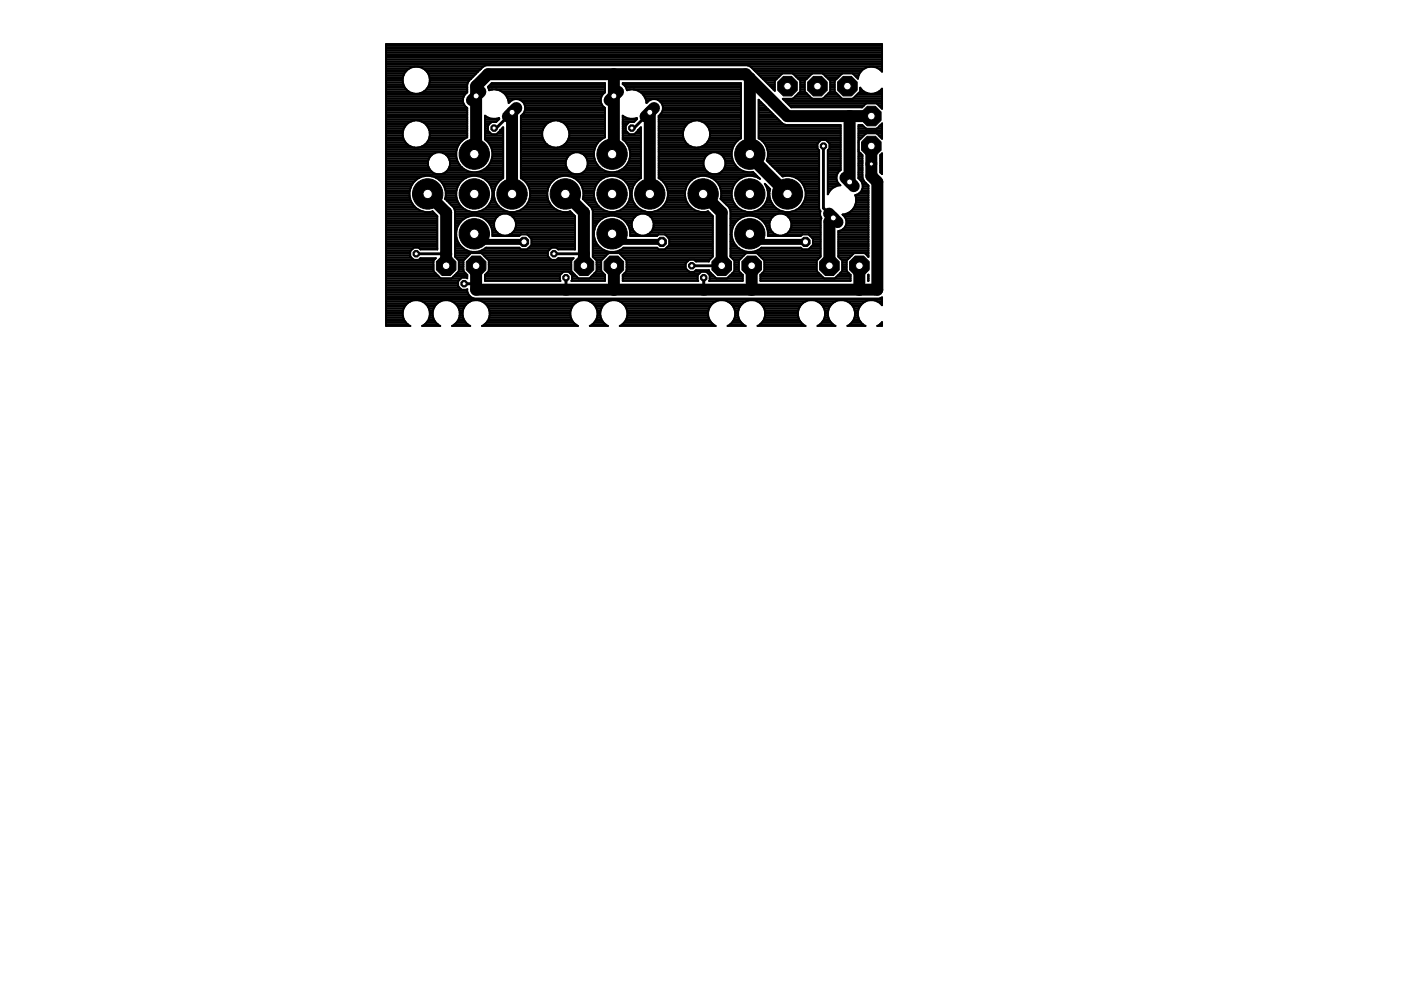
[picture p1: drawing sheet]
<svg xmlns="http://www.w3.org/2000/svg" width="297mm" height="210mm" viewBox="0 0 297 210" stroke-linecap="round" stroke-linejoin="round" font-family="sans-serif">
<g fill="none" stroke="#000" stroke-width="2.5">
<path d="M130.2 15.7v16.6l-.4 .4M159 16.6l-.9-.9h-54.6l-2.6 2.6v14l-.3 .4M159 16.6v16.5l8 8M159 16.6l8 8h17.7M108.6 23.8v17.3M137.8 23.8v17.3M180.1 24.6v14M184.7 31v6.3l1.3 1.3v22.8h-85.1v-5.1M90.7 41.1l3.9 3.9v11.3M119.9 41.1l3.9 3.9v11.3M130.2 56.3v5.1M149.1 41.1l3.9 3.9v11.3"/>
<path d="M159.4 56.3v5.1M176.7 46.2l-.8 .8v9.3M182.2 56.3v5.1"/>
</g>
<path d="M100.6 49.6l1.7 1.7h8.8M129.8 49.6l1.7 1.7h8.8M159 49.6l1.7 1.7h10.1" fill="none" stroke="#000" stroke-width="1.3"/>
<path d="M108.6 23.8l-3.4 3.4h-.4M137.8 23.8l-3.4 3.4h-.4M174.6 31v13.1l2.1 2.1M88.2 53.8h6.4M100.9 56.3v3.9h-2.5M117.5 53.8h6.3M120 58.9v2.5M146.7 56.3h6.3M149.2 58.9v2.5" fill="none" stroke="#000" stroke-width=".61"/>
<g fill="none" stroke="#000" stroke-width=".42">
<path d="M81.9 19h4.3M81.9 19.7h5.5M81.9 19.4h4.7M81.9 18.6h4M81.9 18.2h3.8M81.9 17.9h3.6M81.9 17.5h3.5M81.9 17.1h3.5M81.9 16.7h3.5M81.9 16.4h3.5M81.9 16h3.7M81.9 15.6h3.8"/>
<path d="M81.9 15.2h4.1M81.9 14.9h4.4M81.9 14.5h4.9M81.9 14.1h20.6M81.9 13.7h105.1M81.9 13.4h105.1M81.9 13h105.1M81.9 12.6h105.1M81.9 12.2h105.1M81.9 11.9h105.1M81.9 11.5h105.1M81.9 11.1h105.1"/>
<path d="M81.9 10.8h105.1M81.9 10.4h105.1M81.9 10h105.1M81.9 9.6h105.1M86 15.2a2.9 2.9 0 0 0 .3 3.9 2.9 2.9 0 0 0 3.9 0 2.9 2.9 0 0 0 .4-3.9M86 15.2a2.9 2.9 0 0 1 4.6 0M89.1 19.7h9.8M89.6 14.5h12.5M89.9 19.4h9.2M90.2 14.9h11.5M90.3 19h8.8M90.6 15.2h10.7"/>
<path d="M90.6 18.6h8.5M90.8 15.6h10.1M90.8 18.2h8.3M91 16h9.6M91 17.9h8.1M91.1 16.4h9.1M91.1 17.5h8.1M91.1 17.1h8.3M91.1 16.7h8.7M99.1 17.9l.3-.7 3-3.1 .7-.3h55.4l.7 .3 5.1 5.2v-2.2l1.6-1.5h2.2l1.6 1.5v2.3l-1.6 1.6h-2.1l1.7 1.7h15.1l.8-.8h2.3l1.1 1.2v-4.3a2.84 2.84 0 0 1-4.6-.2M99.1 17.9v1.7l-.7 .6-.2 .7v.7M99.9 16.7h.1"/>
<path d="M101.9 14.7h.1M103.5 18.6h24.8M103.6 18.2h24.7M103.7 19h.6M104 17.9h24.3M105.2 19h23.1M106.3 19.4h22M106.8 19.7h21.3M132.1 17.9l-.1-.3h25.1v11.7a3.8 3.8 0 0 0-1.8 4.7 3.8 3.8 0 0 0 4.4 2.5l1.4 1.4a3.9 3.9 0 0 0-5.9 2.4 3.9 3.9 0 0 0 4.5 4.6 3.9 3.9 0 0 0 2.5-5.9l1.1 1.1a3.9 3.9 0 0 0 4.9 4.7 3.9 3.9 0 0 0 1.1-6.7M132.1 17.9l.6 .5 .2 .7a3.1 3.1 0 0 1 4.2 2.7 1.92 1.92 0 0 1 3-.2 1.92 1.92 0 0 1-.4 3M132.1 17.9h25M132.5 18.2h24.6"/>
<path d="M132.7 18.6h24.4M132.9 19h.6M134.4 19h22.7M135.5 19.4h21.6M136 19.7h21.1M159.1 14.1h27.9M159.5 14.5h23.8M159.9 14.9h22.9M160 15h.1M160.3 15.2h22.2M160.6 15.6h5.2M161 16h4.4"/>
<path d="M161.4 16.4h3.7M161.8 16.7h2.9M162.1 17.1h2.2M162.5 17.5h1.8M162.9 17.9h1.4M163.3 18.2h1M163.6 18.6h.7M164 19h.3M168.1 15.6h4.1M168.5 16h3.3M168.9 16.4h2.5M169.2 16.7h1.8"/>
<path d="M169.3 19.7h1.7M169.6 17.1h1.1M169.7 19h.9M169.7 19.4h.9M169.7 18.6h.9M169.7 18.2h.9M169.7 17.9h.9M169.7 17.5h.9M174.5 15.6h4M174.9 16h3.2M175.2 16.4h2.6M175.6 16.7h1.8"/>
<path d="M175.7 19.7h1.6M176 17.1h1M176 19h1M176 19.4h1M176 18.6h1M176 18.2h1M176 17.9h1M176 17.5h1M180.8 15.6h1.4M181.2 16h.9M181.6 16.4h.3M182 19.7h1.9"/>
<path d="M182.4 19h.3M182.4 19.4h.7M182.4 18.6h.1M182.5 15.2a2.89 2.89 0 0 1 4.5 0v-5.9h-105.1v59.8h5.1l-.5-.3M182.5 15.2l-.4 .7-.2 .8-1.1-1.1h-2.2l-1.6 1.5v2.3l1.6 1.6h2.2l1.6-1.6v-.8M185.6 19.7h1.4M186.1 14.5h.9M186.4 19.4h.6M186.7 14.9h.3M186.8 19h.2M81.9 26.5h4.2M81.9 22.7h17"/>
<path d="M81.9 37.3h8.1M81.9 37h24.8M81.9 40h5.1M81.9 39.6h5.2M81.9 39.2h5.5M81.9 38.8h5.7M81.9 38.5h6M81.9 38.1h6.4M81.9 37.7h7M81.9 36.6h9.9M81.9 36.2h9.5M81.9 35.8h9.2"/>
<path d="M81.9 35.5h9M81.9 35.1h8.9M81.9 34.7h8.8M81.9 34.3h8.8M81.9 34h8.9M81.9 33.6h9.1M81.9 33.2h9.3M81.9 32.9h9.7M81.9 32.5h10.3M81.9 32.1h14.9M81.9 31.7h15M81.9 31.3h15"/>
<path d="M81.9 31h5M81.9 30.6h4.5M81.9 30.2h4.1M81.9 29.8h3.9M81.9 29.5h3.7M81.9 29.1h3.5M81.9 28.7h3.5M81.9 28.3h3.5M81.9 28h3.5M81.9 27.6h3.6M81.9 27.2h3.7M81.9 26.9h4"/>
<path d="M81.9 26.1h4.6M81.9 25.7h5.3M81.9 25.4h17.2M81.9 25h17.2M81.9 24.6h17.2M81.9 24.2h17.2M81.9 23.9h17.2M81.9 23.5h17.2M81.9 23.1h17.2M81.9 22.4h16.6M81.9 22h16.4M81.9 21.6h16.3"/>
<path d="M81.9 21.2h16.3M81.9 20.8h16.3M81.9 20.5h16.4M81.9 20.1h16.6M88.3 38.1a3.8 3.8 0 0 0-1.1 4.7 3.8 3.8 0 0 0 4.5 2l1 1v7.1h-3.5l-.4-.4h-1.1l-.7 .8v1.1l.7 .7h1.1l.4-.4h3.2l-.5 .5v2.3l1.6 1.6M88.3 38.1a3.9 3.9 0 0 1 4.7 0M89.3 25.7h9.8M89.6 31h7.5M90 26.1h9.1M90.1 30.6h7.2M90.4 26.5h8.7M90.5 30.2h7.1"/>
<path d="M90.7 26.9h8.4M90.7 35.1a2.37 2.37 0 0 1 3.3-2.7 2.37 2.37 0 0 1 .4 4.2M90.7 35.1l.4 .8 .7 .7M90.7 29.8h7.3M90.9 27.2h8.2M90.9 29.5h7.5M91 27.6h8.1M91 29.1h8.1M91.1 28h8M91.1 28.7h8M91.1 28.3h8M91.4 37.3h8.5"/>
<path d="M91.8 36.6l.8 .3M92.4 37.7h6.4M93 38.1a3.8 3.8 0 0 1 1.4 4.1l1.8 1.8 .3 .7v9.7l.8 .8v2.3l-1.6 1.6M93 38.1h5.2M93.4 38.5h4.4M93.8 38.8h3.7M93.9 32.5h2.8M94 39.2h3.2M94.2 39.6h2.8M94.3 40h2.6M94.4 36.6l-.9 .3M94.4 36.6h12.3"/>
<path d="M94.6 32.9h2.1M94.8 36.2h4.2M95 33.2h1.8M95.1 35.8h3.3M95.1 33.6h1.7M95.2 35.5h2.7M95.3 34h1.6M95.4 35.1h2.2M95.4 34.7h1.9M95.4 34.3h1.7M98.2 21.6l.2 .7 .7 .6v6.2M101.3 37.3h5.4"/>
<path d="M102.1 36.2h4.6M102.3 37.7h4.4M102.7 35.8h4M102.8 26.5h.8M102.8 24.5v5a3.9 3.9 0 0 1 .4 6 3.9 3.9 0 0 1-5.9-.7 3.9 3.9 0 0 1 1.8-5.7M102.8 24.5v.1M102.8 29.5h3.9M102.8 29.1h3.9M102.8 28.7h3.9M102.8 28.3h1.3M102.8 28h1M102.8 27.6h.7"/>
<path d="M102.8 27.2h.7M102.8 26.9h.7M102.8 26.1h1.2M102.8 25.7h2.5M102.8 25.4h2.9M102.8 25h.8M102.8 24.6h.1M102.8 24.6l.7 .4M103 38.1h3.2M103.2 29.8h3.5M103.2 35.5h3.5M103.3 38.5h2.5"/>
<path d="M103.5 25l.9 .2 1.4-.2 .1 .2-.7 .7h-1l-.7 .7v1.1l.7 .7h1.1l.7-.8M103.5 30.2h3.2M103.6 35.1h3.1M103.7 38.8h1.8M103.8 30.6h2.9M103.8 34.7h2.9M103.9 39.2h1.3M104 31h2.7M104 34.3h2.7M104.1 39.6h.9M104.2 34h2.5M104.2 31.3h2.5"/>
<path d="M104.2 40h.7M104.3 33.6h2.4M104.3 31.7h2.4M104.4 32.1h2.3M104.4 33.2h2.3M104.4 32.9h2.3M104.4 32.5h2.3M105.4 28.3h1.3M105.7 28h1M106 27.6l.7-.6v10.8a3.9 3.9 0 0 0-1.2 5.7 3.9 3.9 0 0 0 5.8 .4 3.9 3.9 0 0 0-.4-5.8M106.1 27.6h.6M106.4 27.2h.3"/>
<path d="M107.2 20.1h20.5M107.4 20.5h20.1M107.6 20.8h19.8M107.7 21.2h.9M107.8 21.6h.3M110.3 21.2h17.1M110.4 26.5h5.3M110.4 24.6v13.2l.5 .3M110.4 37.3h8.8M110.4 37h25.5M110.4 37.7h7.7M110.4 36.6h10.6"/>
<path d="M110.4 36.2h10.2M110.4 35.8h9.9M110.4 35.5h9.7M110.4 35.1h9.6M110.4 34.7h9.6M110.4 34.3h9.6M110.4 34h9.6M110.4 33.6h9.8M110.4 33.2h10M110.4 32.9h10.4M110.4 32.5h11M110.4 32.1h15.6"/>
<path d="M110.4 31.7h15.6M110.4 31.3h15.8M110.4 31h6.1M110.4 30.6h5.6M110.4 30.2h5.2M110.4 29.8h4.9M110.4 29.5h4.7M110.4 29.1h4.6M110.4 28.7h4.6M110.4 28.3h4.6M110.4 28h4.6M110.4 27.6h4.7"/>
<path d="M110.4 27.2h4.8M110.4 26.9h5M110.4 26.1h5.7M110.4 25.7h6.4M110.4 25.4h17.9M110.4 25h17.9M110.4 24.6h17.9M110.8 24.2h17.5M110.8 21.6h16.6M111 38.1h6.5M111.1 23.9h17.2M111.1 22h16.4"/>
<path d="M111.3 23.5h17M111.3 22.4h16.4M111.3 22.7h16.8M111.3 38.5h5.8M111.3 23.1h17M111.7 38.8h5.1M111.9 39.2h4.6M112.1 39.6h4.2M112.2 40h4M118.9 25.7h9.4M119.2 31h7.1M119.5 26.1h8.8"/>
<path d="M119.7 30.6h6.8M120 26.5h8.3M120 35.1a2.36 2.36 0 0 1 2.3-2.8 2.36 2.36 0 0 1 2.3 2.8M120 35.1l.3 .8 .7 .7M120.1 30.2h6.7M120.2 26.9h8.1M120.3 29.8h6.9M120.5 27.2h7.8M120.5 29.5h7.2M120.6 37.3h8.5M120.6 27.6h7.7M120.6 29.1h7.7"/>
<path d="M120.7 28h7.6M120.7 28.7h7.6M120.7 28.3h7.6M121 36.6l.8 .3M121.6 37.7h6.4M122.3 38.1h5.1M122.6 38.5h4.4M123 38.8h3.7M123.1 32.5h2.8M123.2 39.2h3.2M123.4 39.6h2.8M123.5 40h2.6"/>
<path d="M123.6 36.6l-.9 .3M123.6 36.6h12.3M123.8 32.9h2.1M124 36.2h4.2M124.1 33.2h1.8M124.3 35.8h3.3M124.4 33.6h1.6M124.4 35.5h2.7M124.5 34h1.7M124.6 35.1l-.4 .8-.6 .7M124.6 35.1h2.2M124.6 34.7h1.9"/>
<path d="M124.6 34.3h1.7M127.4 21.6v-.7l.3-.7 .6-.6v-2h-24l-.8 .8 .2 .7a3.1 3.1 0 0 1 4.2 2.7 1.93 1.93 0 0 1 3-.2 1.93 1.93 0 0 1-.5 3M127.4 21.6l.3 .7 .6 .6v6.2M130.5 37.3h5.4M131.3 36.2h4.6M131.5 37.7h4.4M132 35.8h3.9M132 26.5h.8M132 24.5v5a3.9 3.9 0 0 1 .4 6 3.9 3.9 0 0 1-5.9-.7 3.9 3.9 0 0 1 1.8-5.7M132 24.5l.1 .1M132 29.5h3.9M132 29.1h3.9"/>
<path d="M132 28.7h3.9M132 28.3h1.3M132 28h1M132 27.6h.7M132 27.2h.7M132 26.9h.7M132 26.1h1.2M132 25.7h2.6M132 25.4h2.9M132 25h.8M132 24.6h.1M132.1 24.6l.7 .4"/>
<path d="M132.2 38.1h3.2M132.4 29.8h3.5M132.4 35.5h3.5M132.5 38.5h2.5M132.7 30.2h3.2M132.8 25l.7 .2 1.5-.2 .1 .2-.7 .7h-1l-.7 .7v1.1l.7 .7h1.1l.8-.8M132.8 35.1h3.1M132.9 38.8h1.8M133 30.6h2.9M133 34.7h2.9M133.1 39.2h1.4M133.2 31h2.7"/>
<path d="M133.2 34.3h2.7M133.3 39.6h.9M133.4 34h2.5M133.4 31.3h2.5M133.4 40h.7M133.5 31.7h2.4M133.5 33.6h2.4M133.6 32.1h2.3M133.6 33.2h2.3M133.6 32.9h2.3M133.6 32.5h2.3M134.6 28.3h1.3"/>
<path d="M135 28h.9M135.3 27.6l.6-.6v10.8a3.9 3.9 0 0 0-1.2 5.7 3.9 3.9 0 0 0 5.8 .4 3.9 3.9 0 0 0-.4-5.8M135.3 27.6h.6M135.6 27.2h.3M136.4 20.1h20.7M136.6 20.5h20.5M136.8 20.8h20.3M136.9 21.2h.9M137.1 21.6h.2M139.5 21.2h17.6M139.7 26.5h5.9M139.7 24.6v13.2l.4 .3"/>
<path d="M139.7 37.3h8.7M139.7 37h20.4M139.7 37.7h7.6M139.7 36.6h10.5M139.7 36.2h10.1M139.7 35.8h9.8M139.7 35.5h9.6M139.7 35.1h9.5M139.7 34.7h9.5M139.7 34.3h9.5M139.7 34h9.5M139.7 33.6h9.7"/>
<path d="M139.7 33.2h9.9M139.7 32.9h10.3M139.7 32.5h10.9M139.7 32.1h15.5M139.7 31.7h15.6M139.7 31.3h15.7M139.7 31h6.6M139.7 30.6h6.1M139.7 30.2h5.7M139.7 29.8h5.5M139.7 29.5h5.3M139.7 29.1h5.2"/>
<path d="M139.7 28.7h5.1M139.7 28.3h5.1M139.7 28h5.1M139.7 27.6h5.2M139.7 27.2h5.4M139.7 26.9h5.6M139.7 26.1h6.3M139.7 25.7h6.9M139.7 25.4h17.4M139.7 25h17.4M139.7 24.6h17.4M140 24.2h17.1"/>
<path d="M140 21.6h17.1M140.2 38.1h6.5M140.3 23.9h16.8M140.3 22h16.8M140.5 23.5h16.6M140.5 22.4h16.6M140.5 38.5h5.8M140.5 22.7h16.6M140.5 23.1h16.6M140.9 38.8h5.1M141.1 39.2h4.7M141.3 39.6h4.2"/>
<path d="M141.4 40h4M148.7 25.7h8.4M149 31h6.5M149.2 35.1a2.36 2.36 0 0 1 2.3-2.8 2.36 2.36 0 0 1 2.3 2.8M149.2 35.1l.3 .8 .7 .7M149.4 26.1h7.7M149.6 30.6h6.1M149.8 26.5h7.3M149.8 37.3h8.5M149.9 30.2h6.1M150.1 26.9h7M150.2 36.6l.8 .3"/>
<path d="M150.2 29.8h6.2M150.3 27.2h6.8M150.4 29.5h6.4M150.4 27.6h6.7M150.5 29.1h6.6M150.5 28h6.6M150.5 28.7h6.6M150.5 28.3h6.6M150.8 37.7h6.4M151.5 38.1h5.1M151.8 38.5h4.4M152.2 38.8h3.7"/>
<path d="M152.3 32.5h2.8M152.4 39.2h3.3M152.6 39.6h2.8M152.7 40h2.6M152.8 36.6l-.9 .3M152.8 36.6h7M153 32.9h2.1M153.2 36.2h4.2M153.4 33.2h1.8M153.5 35.8h3.3M153.6 33.6h1.7M153.6 35.5h2.7"/>
<path d="M153.7 34h1.6M153.8 35.1l-.4 .8-.6 .7M153.8 35.1h2.2M153.8 34.7h1.9M153.8 34.3h1.7M159.7 37.3h.8M160.7 37.7h.2M160.8 26.5h17.4v9.5l-.6 .6-.2 .7M160.8 22.7h1.6M160.8 29.1h17.4M160.8 28.7h17.4M160.8 28.3h17.4"/>
<path d="M160.8 28h17.4M160.8 27.6h17.4M160.8 27.2h17.4M160.8 26.9h17.4M160.8 26.1h5M160.8 25.7h4.6M160.8 25.4h4.3M160.8 25h3.9M160.8 24.6h3.5M160.8 24.2h3.1M160.8 23.9h2.8M160.8 23.5h2.4"/>
<path d="M160.8 23.1h2M160.8 22.4h1.3M160.8 22h.9M160.8 21.6h.5M160.8 21.2h.1M161.1 29.5h17.1M161.6 29.8h12.3M161.9 30.2h11.6M162.2 30.6h11.1M162.3 39.2h.1M162.4 31h10.9M162.5 39.6h.3"/>
<path d="M162.6 31.3h10.7M162.6 34h11.1M162.6 40h.6M162.7 31.7h10.8M162.7 33.6h11M162.8 33.2h10.9M162.8 32.1h10.9M162.8 32.9h10.9M162.8 32.5h10.9M162.9 34.3h10.8M163.2 34.7h10.5M163.6 35.1h10.1"/>
<path d="M164 35.5h9.7M164.4 35.8h9.3M164.7 36.2h9M165.1 36.6h8.6M165.5 37h8.2M165.8 37.3h.5M166.2 21.2h20.8M166.6 26.5l-.7-.3-5.1-5.1v8.2a3.8 3.8 0 0 1 1.8 4.8l3.3 3.3a3.8 3.8 0 0 1 3.4 .7M166.6 21.6h20.4M167 22h16.6M167.4 22.4h15.8M167.7 37.3h6"/>
<path d="M168.2 20.8h3.9M168.6 20.5h3.1M168.7 37.7h5M168.9 20.1h2.5M169.4 38.1h4.3M169.7 38.5h4M170.1 38.8h3.6M170.3 39.2h3.4M170.5 39.6h3.2M170.6 40h3.1M174.5 20.8h4M174.9 20.5h3.2"/>
<path d="M175.3 29.8h2.9M175.3 20.1h2.4M175.5 37.3h1.9M175.5 37h2M175.5 40h.9M175.5 39.6h1.5M175.5 39.2h2.6M175.5 38.8h2.2M175.5 38.5h2M175.5 38.1h1.9M175.5 37.7h1.9M175.5 36.6h2.2"/>
<path d="M175.5 36.2h2.6M175.5 35.8h2.7M175.5 35.5h2.7M175.5 35.1h2.7M175.5 34.7h2.7M175.5 34.3h2.7M175.5 34h2.7M175.5 33.6h2.7M175.5 33.2h2.7M175.5 32.9h2.7M175.5 32.5h2.7M175.5 32.1h2.7"/>
<path d="M175.6 31.7h2.6M175.7 30.2h2.5M175.9 31.3h2.3M175.9 31h2.3M175.9 30.6h2.3M177.4 38.1l.2 .7 .6 .5a3 3 0 0 0-2.7 1.9v-9.3l.4-.4v-1.1l-.8-.7h-1l-.8 .7v1.1l.4 .4v12.4l.2 .5v.9l.2 .6-.1 .3v7.8l-.8 .8v2.3l1.6 1.6M177.4 37.3v.8M180.9 20.8h6.1M181.3 20.5h5.7M181.6 20.1h5.4M182 37.3h.9M182 37h.9"/>
<path d="M182 37.7h.9M182 36.6h.9M182 36.2h.9M182 35.8h.9M182 35.5h.9M182 35.1h.9M182 34.7h.9M182 34.3h.9M182 34h.9M182 33.6h.9M182 33.2h.9M182 32.9h.8"/>
<path d="M182 32.5h.5M182 32.1h.1M182 31.7h.1M182 31.3h.1M182 31h.1M182 30.6h.1M182 30.2h.1M182 29.8h.1M182 29.5h.4M182 29.1h.8M182 28.7h1.2M182 28.3h1.6"/>
<path d="M182 28h5M182 27.6h5M182 27.2h1.6M182 26.9h1.2M182.1 29.8l1.5-1.5h2.3l1.1 1.1v-3.2l-1.1 1.1h-2.3l-.8-.8h-.8v11.3a1.95 1.95 0 0 1 .1 3.3M182.1 29.8v2.3M182.1 32.1l.8 .8v4.8l.3 .7 .9 .9v15.2l-.8-.8h-2.2l-1.6 1.5v2.3l.8 .8v1.3h-19.1v-1.3l.9-.8v-2.3l-1.6-1.5h-2.3l-1.5 1.5v2.3l.8 .8v1.3h-7.2l.2-.2M182.3 38.1h.7M182.6 38.5h.6M182.8 38.8h.8M182.9 40h1.2M182.9 39.6h1.2"/>
<path d="M182.9 39.2h1.1M185.9 22h1.1M185.9 28.3h1.1M185.9 27.2h1.1M186.3 22.4h.7M186.3 28.7h.7M186.3 26.9h.7M186.6 32.9l.4-.4v4.4l-.4-.4zM186.6 36.2h.4M186.6 35.8h.4M186.6 35.5h.4M186.6 35.1h.4"/>
<path d="M186.6 34.7h.4M186.6 34.3h.4M186.6 34h.4M186.6 33.6h.4M186.6 33.2h.4M186.7 22.7h.3M186.7 32.9h.3M186.7 26.5h.3M186.7 36.6h.3M186.7 29.1h.3M81.9 59.1h15.8M81.9 49.7h10.8"/>
<path d="M81.9 53.4h5.1M81.9 59.8h15.2M81.9 59.4h15.4M81.9 58.7h11.2M81.9 58.3h10.9M81.9 57.9h10.5M81.9 57.6h10.1M81.9 57.2h10M81.9 56.8h10M81.9 56.4h10M81.9 56.1h10M81.9 55.7h10"/>
<path d="M81.9 55.3h10M81.9 54.9h5.7M81.9 54.6h5.3M81.9 54.2h5.1M81.9 53.8h5.1M81.9 53.1h5.3M81.9 52.7h5.7M81.9 52.3h10.8M81.9 51.9h10.8M81.9 51.6h10.8M81.9 51.2h10.8M81.9 50.8h10.8"/>
<path d="M81.9 50.4h10.8M81.9 50.1h10.8M81.9 49.3h10.8M81.9 48.9h10.8M81.9 48.6h10.8M81.9 48.2h10.8M81.9 47.8h10.8M81.9 47.5h10.8M81.9 47.1h10.8M81.9 46.7h10.8M81.9 46.3h10.8M81.9 46h10.8"/>
<path d="M81.9 45.6h10.6M81.9 45.2h10.2M81.9 44.8h7.8M81.9 44.4h6.9M81.9 44.1h6.3M81.9 43.7h5.9M81.9 43.3h5.6M81.9 42.9h5.4M81.9 42.6h5.2M81.9 42.2h5.1M81.9 41.8h5M81.9 41.5h4.9"/>
<path d="M81.9 41.1h4.9M81.9 40.7h4.9M81.9 40.3h5M88.9 54.9h3.3M88.9 52.7h3.8M91.7 44.8h.1M94.4 42.2h2.5M94.4 40.3h2.4M94.4 41.8h2.4M94.5 41.5h2.2M94.5 41.1h2.2M94.5 40.7h2.2"/>
<path d="M94.8 42.6h2.2M95.2 42.9h2M95.5 43.3h1.9M95.9 43.7h1.8M96.1 58.7h3M96.2 44.1h1.9M96.4 44.4h2.3M96.5 58.3h2.6M96.5 49.7h.2M96.5 53.4h19.7M96.5 54.2h2.8M96.5 53.8h3.2"/>
<path d="M96.5 53.1h2.5M96.5 52.7h1.8M96.5 52.3h1.4M96.5 51.9h1M96.5 51.6h.8M96.5 51.2h.6M96.5 50.8h.4M96.5 50.4h.3M96.5 50.1h.2M96.5 49.3h.2M96.5 48.9h.3M96.5 48.6h.4"/>
<path d="M96.5 48.2h.5M96.5 47.8h.7M96.5 47.5h.9M96.5 47.1h1.1M96.5 46.7h1.5M96.5 46.3h2M96.5 46h2.8M96.5 45.6h9.4M96.5 45.2h24.8M96.5 44.8h3.1M96.6 54.6h2.3M96.7 50.1a3.9 3.9 0 0 0 3.4 3.3"/>
<path d="M96.8 57.9h1.9M97 54.9h1.6M97.2 57.6h1.1M97.3 57.2h1M97.3 56.8h1M97.3 56.4h1M97.3 56.1h1M97.3 55.7h1M97.3 55.3h1M101.5 44.8h6.1M101.9 46h3.6M102.2 53.1h14.2"/>
<path d="M102.2 53.8h14M102.5 44.4h4.2M102.6 54.2h13.6M102.6 46.3h2.5M102.8 59.1h15.9M102.8 59.4h15.9M102.8 58.7h15.9M102.8 58.3h16M102.8 52.7h7.5M103 54.6h13.4M103 44.1h3.1M103.1 46.7h1.8"/>
<path d="M103.2 57.9h15.9M103.3 54.9h13.5M103.4 43.7h2.3M103.5 47.1h1.3M103.5 57.6h17.7M103.6 57.2h17.5M103.6 56.8h17.5M103.6 56.4h17.5M103.6 56.1h17.5M103.6 55.7h17.5M103.6 55.3h17.5M103.7 43.3h1.7"/>
<path d="M103.8 47.5h1M103.9 42.9h1.3M104 47.8h.8M104.1 42.6h.9M104.2 48.2h.6M104.2 42.2h.7M104.3 48.6h.6M104.3 40.3h.5M104.4 41.8h.4M104.4 48.9h.7M104.4 49.7h1.6M104.4 49.3h1.1"/>
<path d="M104.4 41.5h.3M104.4 41.1h.3M104.4 40.7h.3M105.1 46.3l-.3 .9v.9l.3 .8M105.1 46.3a2.35 2.35 0 0 1 3.9 0M105.1 48.9a2.38 2.38 0 0 0 3.9 0M108.1 49.7h13.8M108.2 45.6h13.5M108.6 49.3h13.3M108.7 46h13.2M109 48.9h12.9M109 46.3l.4 .9v.9l-.4 .8"/>
<path d="M109.1 46.3h12.8M109.2 48.6h12.7M109.2 46.7h12.7M109.3 48.2h12.6M109.3 47.1h12.6M109.4 47.8h12.5M109.4 47.5h12.5M109.5 44.8h9.4M110.4 49.7l-.3 .3h-5.7a3.9 3.9 0 0 0-3.9-4.3 3.9 3.9 0 0 0-3.8 4.4M110.5 44.4h7.5M111 44.1h6.4M111.4 43.7h5.6"/>
<path d="M111.7 43.3h5M111.8 49.7l.9 .9v1.3M111.9 52.7h4.9M111.9 42.9h4.6M112.1 50.1h9.8M112.1 42.6h4.2M112.2 42.2h4M112.3 52.3h9.6M112.3 40.3h3.8M112.4 41.8h3.7M112.4 41.5h3.6M112.4 41.1h3.6"/>
<path d="M112.4 40.7h3.6M112.5 50.4h9.4M112.7 51.9h9.2M112.7 51.9l-.9 1h-1.4l-.3-.4h-7.1l-1 .6-.9 .3M112.7 51.6h9.2M112.7 51.2h9.2M112.7 50.8h9.2M118.2 54.9h3.2M118.2 52.7h3.7M120.8 44.8h.1M120.9 57.9h.7M121.2 58.3h.7"/>
<path d="M121.3 59.4h7M121.3 59.1h7M121.3 59.4v-1l-.8-.8h-1l-.8 .8v1l.1 .2h-16v-1.3l.8-.8v-2.3l-1.5-1.5h-2.3l-1.5 1.5v2.3l.8 .8v.7l-.2-.1h-1l-.8 .7v1.1l.8 .7h1l.2-.1a1.85 1.85 0 0 0 1.5 2h85.8l.6-.2v1.6a2.9 2.9 0 0 0-4.9 .7M121.3 59.4l-.1 .2h7.1v-1.3l-.8-.8v-2.3l1.5-1.5h2.3l1.5 1.5v2.3l-.8 .8v1.3h16l-.1-.2M121.3 58.7h1M122.7 59.1l-1.6-1.6v-2.3l.5-.5h-3.2l-.4 .4h-1.1l-.7-.7v-1.1l.7-.8h1.1l.4 .4h3.5v-7.1l-1-1a3.9 3.9 0 0 1-4.9-3.4 3.9 3.9 0 0 1 4.2-4.1 3.9 3.9 0 0 1 3.4 4.9l1.8 1.8 .3 .7v9.7l.8 .8v2.3l-1.6 1.6M123.6 42.2h2.5M123.6 40.3h2.4M123.7 41.8h2.3M123.7 41.5h2.2M123.7 41.1h2.2M123.7 40.7h2.2"/>
<path d="M124 42.6h2.2M124.4 42.9h2M124.7 43.3h1.9M124.9 43.5h.1M125.1 43.7h1.8M125.3 58.7h3M125.4 44.1h1.9M125.6 44.4h2.3M125.6 58.3h2.7M125.7 49.7h.2M125.7 53.4h25.4M125.7 54.2h2.8"/>
<path d="M125.7 53.8h3.2M125.7 53.1h2.5M125.7 52.7h1.8M125.7 52.3h1.4M125.7 51.9h1M125.7 51.6h.8M125.7 51.2h.6M125.7 50.8h.4M125.7 50.4h.3M125.7 50.1h.2M125.7 49.3h.2M125.7 48.9h.3"/>
<path d="M125.7 48.6h.4M125.7 48.2h.5M125.7 47.8h.6M125.7 47.5h.9M125.7 47.1h1.1M125.7 46.7h1.5M125.7 46.3h2M125.7 46h2.8M125.7 45.6h9.4M125.7 45.2h24.8M125.7 44.8h3.1M125.8 54.6h2.3"/>
<path d="M125.9 50.1a3.9 3.9 0 0 0 3.4 3.3M126 57.9h1.9M126.2 54.9h1.6M126.4 57.6h1.2M126.5 57.2h1M126.5 56.8h1M126.5 56.4h1M126.5 56.1h1M126.5 55.7h1M126.5 55.3h1M130.7 44.8h6.1M131.1 46h3.6"/>
<path d="M131.4 53.1h19.7M131.4 53.8h19.7M131.7 44.4h4.2M131.8 54.2h19.3M131.8 46.3h2.5M132 52.7h7.5M132 59.1h15.9M132 59.4h15.9M132 58.7h15.9M132 58.3h16M132.2 54.6h18.8M132.2 44.1h3.1"/>
<path d="M132.3 46.7h1.8M132.4 57.9h15.9M132.5 54.9h18.1M132.6 43.7h2.3M132.7 47.1h1.3M132.8 57.6h13.2M132.8 57.2h12.9M132.8 56.8h12.6M132.8 56.4h12.6M132.8 56.1h12.6M132.8 55.7h12.7M132.8 55.3h13.1"/>
<path d="M132.9 43.3h1.7M133 47.5h.9M133.1 42.9h1.3M133.2 47.8h.7M133.3 42.6h.9M133.4 48.2h.6M133.5 42.2h.6M133.5 48.6h.7M133.5 41.8h.5M133.5 40.3h.5M133.6 48.9h.7M133.6 49.7h1.6"/>
<path d="M133.6 49.3h1.1M133.6 41.5h.3M133.6 41.1h.3M133.6 40.7h.3M134.3 46.3l-.4 .9v.9l.4 .8M134.3 46.3a2.35 2.35 0 0 1 3.9 0M134.3 48.9a2.38 2.38 0 0 0 3.9 0M137.3 49.7h13.8M137.4 45.6h13.5M137.8 49.3h13.3M137.9 46h13.2M138.2 48.9h12.9"/>
<path d="M138.2 46.3l.4 .9v.9l-.4 .8M138.2 46.3h12.9M138.4 48.6h12.7M138.4 46.7h12.7M138.5 48.2h12.6M138.6 47.1h12.5M138.6 47.8h12.5M138.6 47.5h12.5M138.7 44.8h9.4M139.7 49.7l-.4 .3h-5.7a3.9 3.9 0 0 0-3.9-4.3 3.9 3.9 0 0 0-3.8 4.4M139.7 44.4h7.5M140.2 44.1h6.4"/>
<path d="M140.6 43.7h5.6M140.9 43.3h5M141 49.7l.9 .9v1.3M141.1 52.7h10M141.1 42.9h4.6M141.4 50.1h9.7M141.4 42.6h4.1M141.5 42.2h3.9M141.5 52.3h9.6M141.5 40.3h3.8M141.5 41.8h3.8M141.6 41.5h3.6"/>
<path d="M141.6 41.1h3.6M141.6 40.7h3.6M141.7 50.4h9.4M141.9 51.9h9.2M141.9 51.9l-.9 1h-1.3l-.4-.4h-7.1l-.9 .6-1 .3M141.9 51.6h9.2M141.9 51.2h9.2M141.9 50.8h9.2M147.3 57.6h3.1M147.4 55.3h2.9M147.9 59.4v-1l.8-.8h1l.8 .8v1M150.1 57.9h.7"/>
<path d="M150.1 44.8h.1M150.4 58.3h.8M150.5 59.1h7M150.5 59.4h7M150.5 58.7h1M151.9 59.1l-1.6-1.6v-.2h-2.7l-.4 .3h-1.1l-.7-.7v-1.1l.7-.7h1.1l.4 .3h2.7v-.2l.8-.8v-8.6l-1-1a3.9 3.9 0 0 1-4.9-3.3 3.9 3.9 0 0 1 4.2-4.2 3.9 3.9 0 0 1 3.4 4.9l1.8 1.8 .3 .7v9.7l.8 .8v2.3l-1.6 1.6M152.8 42.2h2.5M152.8 40.3h2.4M152.9 41.8h2.3M152.9 41.5h2.2M152.9 41.1h2.2M152.9 40.7h2.2"/>
<path d="M153.2 42.6h2.2M153.6 42.9h2M153.9 43.3h1.9M154.3 43.7h1.8M154.5 58.7h3M154.6 44.1h1.9M154.8 44.4h2.3M154.9 58.3h2.6M154.9 49.7h.2M154.9 53.4h19.1M154.9 54.2h2.8M154.9 53.8h3.2"/>
<path d="M154.9 53.1h2.5M154.9 52.7h1.8M154.9 52.3h1.4M154.9 51.9h1M154.9 51.6h.8M154.9 51.2h.6M154.9 50.8h.4M154.9 50.4h.3M154.9 50.1h.2M154.9 49.3h.2M154.9 48.9h.3M154.9 48.6h.4"/>
<path d="M154.9 48.2h.5M154.9 47.8h.7M154.9 47.5h.9M154.9 47.1h1.1M154.9 46.7h1.5M154.9 46.3h2M154.9 46h2.7M154.9 45.6h9.4M154.9 45.2h19M154.9 44.8h3.1M155 54.6h2.3M155.1 50.1l.3 1 .5 .8"/>
<path d="M155.2 57.9h1.9M155.4 54.9h1.6M155.6 57.6h1.2M155.7 57.2h1M155.7 56.8h1M155.7 56.4h1M155.7 56.1h1M155.7 55.7h1M155.7 55.3h1M155.9 51.9l.7 .7 .9 .5 1 .3M160 44.8h6M160.3 46h3.6"/>
<path d="M160.6 53.1h13.4M160.6 53.8h13.4M160.9 44.4h4.2M161 54.2h13M161 46.3h2.5M161.2 59.1h19.1M161.2 59.4h19.1M161.2 58.7h13.2M161.2 58.3h12.8M161.2 52.7h8.7M161.4 54.6h12.4M161.4 44.1h3.1"/>
<path d="M161.5 46.7h1.8M161.6 57.9h12M161.8 54.9h11.7M161.8 43.7h2.3M161.9 47.1h1.3M161.9 57.6h11.4M162.1 57.2h11.1M162.1 56.8h11.1M162.1 56.4h11.1M162.1 56.1h11.1M162.1 55.7h11.1M162.1 55.3h11.1"/>
<path d="M162.1 43.3h1.7M162.2 47.5h1M162.3 42.9h1.3M162.4 47.8h.8M162.6 42.6h.8M162.6 48.2h.6M162.6 42.2h.7M162.7 48.6h.7M162.7 40.3h.5M162.8 41.8h.4M162.8 48.9h.7M162.8 49.7h1.6"/>
<path d="M162.8 49.3h1.1M162.8 41.5h.3M162.8 41.1h.3M162.8 40.7h.3M163.5 48.9a2.36 2.36 0 0 0 3.9 0M166.5 49.7h7.5M166.6 45.6h7.3M167 49.3h7M167.1 46h6.9M167.4 46.3a2.36 2.36 0 0 0-3.2-.6 2.36 2.36 0 0 0-.7 3.2M167.4 46.3l.4 .9v.9l-.4 .8M167.4 48.9h6.6"/>
<path d="M167.4 46.3h6.7M167.6 48.6h6.4M167.6 46.7h6.4M167.7 48.2h6.3M167.8 47.1h6.2M167.8 47.8h6.2M167.8 47.5h6.2M168 44.8h5.9M168.9 44.4h4.8M169.4 44.1h4.3M169.8 43.7h3.9M170.1 49.7l-.3 .3h-7a3.9 3.9 0 0 0-3.9-4.3 3.9 3.9 0 0 0-3.8 4.4"/>
<path d="M170.1 43.3h3.6M170.3 42.9h3.4M170.6 42.6h3.1M170.6 42.2h3.1M170.7 40.3h3M170.8 41.8h2.9M170.8 41.5h2.9M170.8 41.1h2.9M170.8 40.7h2.9M171.4 49.7l1 .9v1.3M171.6 52.7h2.4M171.8 50.1h2.2"/>
<path d="M172 52.3h2M172.2 50.4h1.8M172.4 51.9l-1 1h-1.3l-.3-.4h-8.4l-.9 .6-1 .3M172.4 51.9h1.6M172.4 51.6h1.6M172.4 51.2h1.6M172.4 50.8h1.6M175.5 41.1h.1M175.5 40.7h.3M175.5 40.3h.6M177.3 58.7h3M177.7 58.3h2.6"/>
<path d="M177.7 49.7h6.4M177.7 53.4h6.4M177.7 54.2h2.9M177.7 53.8h3.2M177.7 53.1h6.4M177.7 52.7h6.4M177.7 52.3h6.4M177.7 51.9h6.4M177.7 51.6h6.4M177.7 51.2h6.4M177.7 50.8h6.4M177.7 50.4h6.4"/>
<path d="M177.7 50.1h6.4M177.7 49.3h6.4M177.9 54.6h2.3M178 48.9h6.1M178.1 57.9h1.9M178.2 54.9h1.6M178.5 57.6h1.1M178.6 57.2h.9M178.6 56.8h.9M178.6 56.4h.9M178.6 56.1h.9M178.6 55.7h.9"/>
<path d="M178.6 55.3h.9M178.7 45.6h5.4M178.8 48.6h5.3M179.1 46h5M179.1 48.2h5M179.3 46.3h4.8M179.3 47.8h4.8M179.4 46.7h4.7M179.5 47.5h4.6M179.5 47.1h4.6M179.7 45.2h4.4M180.4 44.8h3.7"/>
<path d="M180.7 44.4h3.4M181 44.1h3.1M181.2 43.7h2.9M181.4 43.3h2.7M181.4 41.5h2.7M181.5 42.9h2.6M181.5 41.8h2.6M181.5 42.6h2.6M181.5 42.2h2.6M182.1 41.1h2M182.1 41.1l-.8 .3a3.1 3.1 0 0 1-2.7 4.1 1.9 1.9 0 0 1 .8 2.1 1.9 1.9 0 0 1-1.7 1.4v5.4l.9 .8v2.3l-1.6 1.6M182.5 40.7h1.6"/>
<path d="M182.7 40.3h1.4M183.5 53.8h.6M183.9 54.2h.2M184.1 59.1h.1M184.1 58.3v1.3zM184.1 59.4h.1M184.1 58.7h.1M184.1 58.3h.1M81.9 68.8h4.6M81.9 68.4h4.2M81.9 68.1h3.9M81.9 67.7h3.7"/>
<path d="M81.9 67.3h3.6M81.9 66.9h3.5M81.9 66.5h3.5M81.9 66.2h3.5M81.9 65.8h3.6M81.9 65.4h3.7M81.9 65h3.9M81.9 64.7h4.1M81.9 64.3h4.5M81.9 63.9h5.1M81.9 63.6h105.1M81.9 63.2h18.3"/>
<path d="M81.9 62.8h17.8M81.9 62.4h17.4M81.9 62.1h17.3M81.9 61.7h17.2M81.9 61.3h15.8M81.9 60.9h15.5M81.9 60.6h15.2M81.9 60.2h15.2M85.4 66.1a2.88 2.88 0 0 0 1.1 2.7M85.6 65.4a2.9 2.9 0 0 1 2.7-1.8 2.9 2.9 0 0 1 2.6 1.8M85.6 65.4l-.2 .7M89.5 63.9h3.8"/>
<path d="M90 68.8l-.5 .3h3.8l-.5-.3M90 68.8h2.8M90.1 64.3h2.7M90.4 68.4h2.1M90.5 64.7h1.9M90.7 68.1h1.5M90.7 65h1.4M90.9 67.7h1M90.9 65.4l.2 .7M90.9 65.4h1M91 67.3h.8M91 65.8h.8"/>
<path d="M91.1 66.9h.6M91.1 66.1a2.88 2.88 0 0 1-1.1 2.7M91.1 66.5h.6M91.1 66.2h.6M91.7 66.1a2.88 2.88 0 0 0 1.1 2.7M91.9 65.4a2.9 2.9 0 0 1 2.7-1.8 2.9 2.9 0 0 1 2.7 1.8M91.9 65.4l-.2 .7M95.9 63.9h3.8M96.4 68.8l-.6 .3h3.9l-.5-.3M96.4 68.8h2.8M96.5 64.3h2.6M96.8 68.4h2"/>
<path d="M96.8 64.7h1.9M97 68.1h1.5M97.1 65h1.4M97.2 67.7h1.1M97.3 65.4l.2 .7M97.3 65.4h1M97.4 67.3h.8M97.4 65.8h.8M97.5 66.9h.6M97.5 66.1a2.83 2.83 0 0 1-1.1 2.7M97.5 66.5h.6M97.5 66.2h.6"/>
<path d="M98.1 66.1a2.88 2.88 0 0 0 1.1 2.7M98.3 65.4a2.9 2.9 0 0 1 2.7-1.8 2.9 2.9 0 0 1 2.6 1.8M98.3 65.4l-.2 .7M102.2 63.9h20.3M102.7 68.8h19.3M102.8 64.3h19.2M103.1 68.4h18.5M103.2 64.7h18.4M103.4 68.1h18M103.4 65h17.9M103.6 67.7h17.6M103.6 65.4l.2 .7"/>
<path d="M103.6 65.4h17.5M103.7 67.3h17.4M103.7 65.8h17.3M103.8 66.9h17.1M103.8 66.1a2.83 2.83 0 0 1-1.1 2.7M103.8 66.5h17.1M103.8 66.2h17.1M120.9 66.1a2.91 2.91 0 0 0 1.7 3h-20.4l.5-.3M121.1 65.4a2.89 2.89 0 0 1 2.7-1.8 2.89 2.89 0 0 1 2.7 1.8M121.1 65.4l-.2 .7M125.1 63.9h3.8M125.6 68.8l-.5 .3h3.8l-.5-.3"/>
<path d="M125.6 68.8h2.8M125.6 64.3h2.7M125.9 68.4h2.1M126 64.7h1.9M126.2 68.1h1.5M126.3 65h1.4M126.4 67.7h1.1M126.5 65.4l.2 .7M126.5 65.4h1M126.6 67.3h.8M126.6 65.8h.8M126.7 66.9h.6"/>
<path d="M126.7 66.1a2.96 2.96 0 0 1-1.1 2.7M126.7 66.5h.6M126.7 66.2h.6M127.3 66.1a2.96 2.96 0 0 0 1.1 2.7M127.5 65.4a2.89 2.89 0 0 1 2.7-1.8 2.89 2.89 0 0 1 2.6 1.8M127.5 65.4l-.2 .7M131.4 63.9h20.3M131.9 68.8l-.5 .3h20.3l-.5-.3M131.9 68.8h19.3M132 64.3h19.2M132.3 68.4h18.6M132.4 64.7h18.4"/>
<path d="M132.6 68.1h18M132.6 65h17.9M132.8 67.7h17.6M132.8 65.4l.2 .7M132.8 65.4h17.5M132.9 67.3h17.3M132.9 65.8h17.3M133 66.1a2.88 2.88 0 0 1-1.1 2.7M133 66.9h17.1M133 66.5h17.1M133 66.2h17.1M150.1 66.1a2.88 2.88 0 0 0 1.1 2.7"/>
<path d="M150.3 65.4a2.9 2.9 0 0 1 2.7-1.8 2.9 2.9 0 0 1 2.7 1.8M150.3 65.4l-.2 .7M154.3 63.9h3.8M154.8 68.8l-.5 .3h3.8l-.5-.3M154.8 68.8h2.8M154.9 64.3h2.6M155.2 68.4h2M155.2 64.7h1.9M155.4 68.1h1.5M155.5 65h1.4M155.6 67.7h1.1M155.7 65.4l.2 .7"/>
<path d="M155.7 65.4h1M155.8 67.3h.8M155.8 65.8h.8M155.9 66.1a2.88 2.88 0 0 1-1.1 2.7M155.9 66.9h.6M155.9 66.5h.6M155.9 66.2h.6M156.5 66.1a2.88 2.88 0 0 0 1.1 2.7M156.7 65.4a2.9 2.9 0 0 1 2.7-1.8 2.9 2.9 0 0 1 2.6 1.8M156.7 65.4l-.2 .7M160.6 63.9h10.2M161.1 68.8l-.5 .3h10.2l-.5-.3"/>
<path d="M161.1 68.8h9.2M161.2 64.3h9M161.5 68.4h8.4M161.6 64.7h8.2M161.8 68.1h7.8M161.8 65h7.8M162 67.7h7.4M162 65.4l.2 .7M162 65.4h7.4M162.1 67.3h7.2M162.1 65.8h7.2M162.2 66.1a2.88 2.88 0 0 1-1.1 2.7"/>
<path d="M162.2 66.9h7M162.2 66.5h7M162.2 66.2h7M169.2 66.1a2.88 2.88 0 0 0 1.1 2.7M169.4 65.4a2.9 2.9 0 0 1 2.7-1.8 2.9 2.9 0 0 1 2.6 1.8M169.4 65.4l-.2 .7M173.3 63.9h3.8M173.8 68.8l-.5 .3h3.8l-.5-.3M173.8 68.8h2.8M173.9 64.3h2.7M174.2 68.4h2.1M174.3 64.7h1.9"/>
<path d="M174.5 68.1h1.5M174.5 65h1.4M174.7 67.7h1M174.7 65.4l.2 .7M174.7 65.4h1M174.8 67.3h.8M174.8 65.8h.8M174.9 66.1a2.88 2.88 0 0 1-1.1 2.7M174.9 66.9h.6M174.9 66.5h.6M174.9 66.2h.6M175.5 66.1a2.88 2.88 0 0 0 1.1 2.7"/>
<path d="M175.7 65.4a2.9 2.9 0 0 1 2.7-1.8 2.9 2.9 0 0 1 2.7 1.8M175.7 65.4l-.2 .7M179.7 63.9h3.8M180.2 68.8l-.5 .3h3.8l-.5-.3M180.2 68.8h2.8M180.3 64.3h2.6M180.6 68.4h2M180.6 64.7h1.9M180.8 68.1h1.5M180.9 65h1.4M181 67.7h1.1M181.1 65.4l.2 .7"/>
<path d="M181.1 65.4h1M181.2 67.3h.8M181.2 65.8h.8M181.3 66.9h.6M181.3 66.1a2.88 2.88 0 0 1-1.1 2.7M181.3 66.5h.6M181.3 66.2h.6M181.9 66.1a2.88 2.88 0 0 0 1.1 2.7M182.1 65.4l-.2 .7M186 69.1l1-.8v.8zM186 63.9h1M186.5 68.8h.5"/>
<path d="M186.6 64.3h.4M186.7 63.2h.3M186.9 68.4h.1M187 64.7h.1"/>
<circle cx="173.3" cy="18.3" r="2.91"/>
<circle cx="88.3" cy="28.4" r="2.9"/>
<circle cx="117.8" cy="28.4" r="2.89"/>
<circle cx="147.7" cy="28.4" r="2.9"/>
<circle cx="100.6" cy="41.1" r="3.9"/>
<circle cx="129.8" cy="41.1" r="3.9"/>
</g>
<circle cx="108.6" cy="41.1" r="3.2" fill="#000" stroke="#000" stroke-width=".21"/>
<circle cx="108.6" cy="41.1" r=".99" fill="#fff" stroke="#000" stroke-width=".21"/>
<circle cx="100.6" cy="49.6" r="3.2" fill="#000" stroke="#000" stroke-width=".21"/>
<circle cx="100.6" cy="49.6" r=".99" fill="#fff" stroke="#000" stroke-width=".21"/>
<circle cx="100.6" cy="41.1" r="3.2" fill="#000" stroke="#000" stroke-width=".21"/>
<circle cx="100.6" cy="41.1" r=".99" fill="#fff" stroke="#000" stroke-width=".21"/>
<circle cx="100.6" cy="32.7" r="3.2" fill="#000" stroke="#000" stroke-width=".21"/>
<circle cx="100.6" cy="32.7" r=".99" fill="#fff" stroke="#000" stroke-width=".21"/>
<circle cx="90.7" cy="41.1" r="3.2" fill="#000" stroke="#000" stroke-width=".21"/>
<circle cx="90.7" cy="41.1" r=".99" fill="#fff" stroke="#000" stroke-width=".21"/>
<circle cx="137.8" cy="41.1" r="3.2" fill="#000" stroke="#000" stroke-width=".21"/>
<circle cx="137.8" cy="41.1" r=".99" fill="#fff" stroke="#000" stroke-width=".21"/>
<circle cx="129.8" cy="49.6" r="3.2" fill="#000" stroke="#000" stroke-width=".21"/>
<circle cx="129.8" cy="49.6" r=".99" fill="#fff" stroke="#000" stroke-width=".21"/>
<circle cx="129.8" cy="41.1" r="3.2" fill="#000" stroke="#000" stroke-width=".21"/>
<circle cx="129.8" cy="41.1" r=".99" fill="#fff" stroke="#000" stroke-width=".21"/>
<circle cx="129.8" cy="32.7" r="3.2" fill="#000" stroke="#000" stroke-width=".21"/>
<circle cx="129.8" cy="32.7" r=".99" fill="#fff" stroke="#000" stroke-width=".21"/>
<circle cx="119.9" cy="41.1" r="3.2" fill="#000" stroke="#000" stroke-width=".21"/>
<circle cx="119.9" cy="41.1" r=".99" fill="#fff" stroke="#000" stroke-width=".21"/>
<path d="M109.5 22.9l-1.8 1.8" fill="none" stroke="#000" stroke-width="2.5"/>
<circle cx="108.6" cy="23.8" r=".64" fill="#fff" stroke="#000" stroke-width=".21"/>
<path d="M101.9 19.5l-1.8 1.8" fill="none" stroke="#000" stroke-width="2.5"/>
<circle cx="100.9" cy="20.3" r=".64" fill="#fff" stroke="#000" stroke-width=".21"/>
<path d="M138.7 22.9l-1.8 1.8" fill="none" stroke="#000" stroke-width="2.5"/>
<circle cx="137.8" cy="23.8" r=".64" fill="#fff" stroke="#000" stroke-width=".21"/>
<path d="M131 19.5l-1.8 1.8" fill="none" stroke="#000" stroke-width="2.5"/>
<circle cx="130.2" cy="20.3" r=".64" fill="#fff" stroke="#000" stroke-width=".21"/>
<circle cx="94.6" cy="56.3" r="2.25" fill="#000" stroke="#000" stroke-width=".21"/>
<circle cx="94.6" cy="56.3" r=".8" fill="#fff" stroke="#000" stroke-width=".21"/>
<circle cx="100.9" cy="56.3" r="2.25" fill="#000" stroke="#000" stroke-width=".21"/>
<circle cx="100.9" cy="56.3" r=".8" fill="#fff" stroke="#000" stroke-width=".21"/>
<circle cx="123.8" cy="56.3" r="2.25" fill="#000" stroke="#000" stroke-width=".21"/>
<circle cx="123.8" cy="56.3" r=".8" fill="#fff" stroke="#000" stroke-width=".21"/>
<circle cx="130.2" cy="56.3" r="2.25" fill="#000" stroke="#000" stroke-width=".21"/>
<circle cx="130.2" cy="56.3" r=".8" fill="#fff" stroke="#000" stroke-width=".21"/>
<circle cx="184.7" cy="24.6" r="2.25" fill="#000" stroke="#000" stroke-width=".21"/>
<circle cx="184.7" cy="24.6" r=".8" fill="#fff" stroke="#000" stroke-width=".21"/>
<circle cx="184.7" cy="31" r="2.25" fill="#000" stroke="#000" stroke-width=".21"/>
<circle cx="184.7" cy="31" r=".8" fill="#fff" stroke="#000" stroke-width=".21"/>
<circle cx="173.3" cy="18.3" r="2.25" fill="#000" stroke="#000" stroke-width=".21"/>
<circle cx="173.3" cy="18.3" r=".8" fill="#fff" stroke="#000" stroke-width=".21"/>
<circle cx="167" cy="18.3" r="2.25" fill="#000" stroke="#000" stroke-width=".21"/>
<circle cx="167" cy="18.3" r=".8" fill="#fff" stroke="#000" stroke-width=".21"/>
<circle cx="167" cy="41.1" r="3.2" fill="#000" stroke="#000" stroke-width=".21"/>
<circle cx="167" cy="41.1" r=".99" fill="#fff" stroke="#000" stroke-width=".21"/>
<circle cx="159" cy="49.6" r="3.2" fill="#000" stroke="#000" stroke-width=".21"/>
<circle cx="159" cy="49.6" r=".99" fill="#fff" stroke="#000" stroke-width=".21"/>
<circle cx="159" cy="41.1" r="3.2" fill="#000" stroke="#000" stroke-width=".21"/>
<circle cx="159" cy="41.1" r=".99" fill="#fff" stroke="#000" stroke-width=".21"/>
<circle cx="159" cy="32.7" r="3.2" fill="#000" stroke="#000" stroke-width=".21"/>
<circle cx="159" cy="32.7" r=".99" fill="#fff" stroke="#000" stroke-width=".21"/>
<circle cx="149.1" cy="41.1" r="3.2" fill="#000" stroke="#000" stroke-width=".21"/>
<circle cx="149.1" cy="41.1" r=".99" fill="#fff" stroke="#000" stroke-width=".21"/>
<circle cx="153" cy="56.3" r="2.25" fill="#000" stroke="#000" stroke-width=".21"/>
<circle cx="153" cy="56.3" r=".8" fill="#fff" stroke="#000" stroke-width=".21"/>
<circle cx="159.4" cy="56.3" r="2.25" fill="#000" stroke="#000" stroke-width=".21"/>
<circle cx="159.4" cy="56.3" r=".8" fill="#fff" stroke="#000" stroke-width=".21"/>
<circle cx="179.7" cy="18.3" r="2.25" fill="#000" stroke="#000" stroke-width=".21"/>
<circle cx="179.7" cy="18.3" r=".8" fill="#fff" stroke="#000" stroke-width=".21"/>
<path d="M179.2 37.7l1.8 1.8" fill="none" stroke="#000" stroke-width="2.5"/>
<circle cx="180.1" cy="38.6" r=".64" fill="#fff" stroke="#000" stroke-width=".21"/>
<path d="M175.8 45.3l1.8 1.8" fill="none" stroke="#000" stroke-width="2.5"/>
<circle cx="176.7" cy="46.2" r=".64" fill="#fff" stroke="#000" stroke-width=".21"/>
<circle cx="182.2" cy="56.3" r="2.25" fill="#000" stroke="#000" stroke-width=".21"/>
<circle cx="182.2" cy="56.3" r=".8" fill="#fff" stroke="#000" stroke-width=".21"/>
<circle cx="175.9" cy="56.3" r="2.25" fill="#000" stroke="#000" stroke-width=".21"/>
<circle cx="175.9" cy="56.3" r=".8" fill="#fff" stroke="#000" stroke-width=".21"/>
<circle cx="111.1" cy="51.3" r="1.05" fill="#000" stroke="#000" stroke-width=".21"/>
<circle cx="111.1" cy="51.3" r=".66" fill="#fff" stroke="#000" stroke-width=".21"/>
<circle cx="98.4" cy="60.2" r=".73" fill="#000" stroke="#000" stroke-width=".21"/>
<circle cx="98.4" cy="60.2" r=".44" fill="#fff" stroke="#000" stroke-width=".21"/>
<circle cx="120" cy="58.9" r=".73" fill="#000" stroke="#000" stroke-width=".21"/>
<circle cx="120" cy="58.9" r=".44" fill="#fff" stroke="#000" stroke-width=".21"/>
<circle cx="149.2" cy="58.9" r=".73" fill="#000" stroke="#000" stroke-width=".21"/>
<circle cx="149.2" cy="58.9" r=".44" fill="#fff" stroke="#000" stroke-width=".21"/>
<circle cx="184.7" cy="34.8" r=".73" fill="#000" stroke="#000" stroke-width=".21"/>
<circle cx="184.7" cy="34.8" r=".44" fill="#fff" stroke="#000" stroke-width=".21"/>
<circle cx="117.5" cy="53.8" r=".73" fill="#000" stroke="#000" stroke-width=".21"/>
<circle cx="117.5" cy="53.8" r=".44" fill="#fff" stroke="#000" stroke-width=".21"/>
<circle cx="140.3" cy="51.3" r="1.05" fill="#000" stroke="#000" stroke-width=".21"/>
<circle cx="140.3" cy="51.3" r=".66" fill="#fff" stroke="#000" stroke-width=".21"/>
<circle cx="88.2" cy="53.8" r=".73" fill="#000" stroke="#000" stroke-width=".21"/>
<circle cx="88.2" cy="53.8" r=".44" fill="#fff" stroke="#000" stroke-width=".21"/>
<circle cx="104.8" cy="27.2" r=".73" fill="#000" stroke="#000" stroke-width=".21"/>
<circle cx="104.8" cy="27.2" r=".44" fill="#fff" stroke="#000" stroke-width=".21"/>
<circle cx="134" cy="27.2" r=".73" fill="#000" stroke="#000" stroke-width=".21"/>
<circle cx="134" cy="27.2" r=".44" fill="#fff" stroke="#000" stroke-width=".21"/>
<circle cx="146.7" cy="56.3" r=".73" fill="#000" stroke="#000" stroke-width=".21"/>
<circle cx="146.7" cy="56.3" r=".44" fill="#fff" stroke="#000" stroke-width=".21"/>
<circle cx="170.8" cy="51.3" r="1.05" fill="#000" stroke="#000" stroke-width=".21"/>
<circle cx="170.8" cy="51.3" r=".66" fill="#fff" stroke="#000" stroke-width=".21"/>
<circle cx="174.6" cy="31" r=".73" fill="#000" stroke="#000" stroke-width=".21"/>
<circle cx="174.6" cy="31" r=".44" fill="#fff" stroke="#000" stroke-width=".21"/>
</svg>
